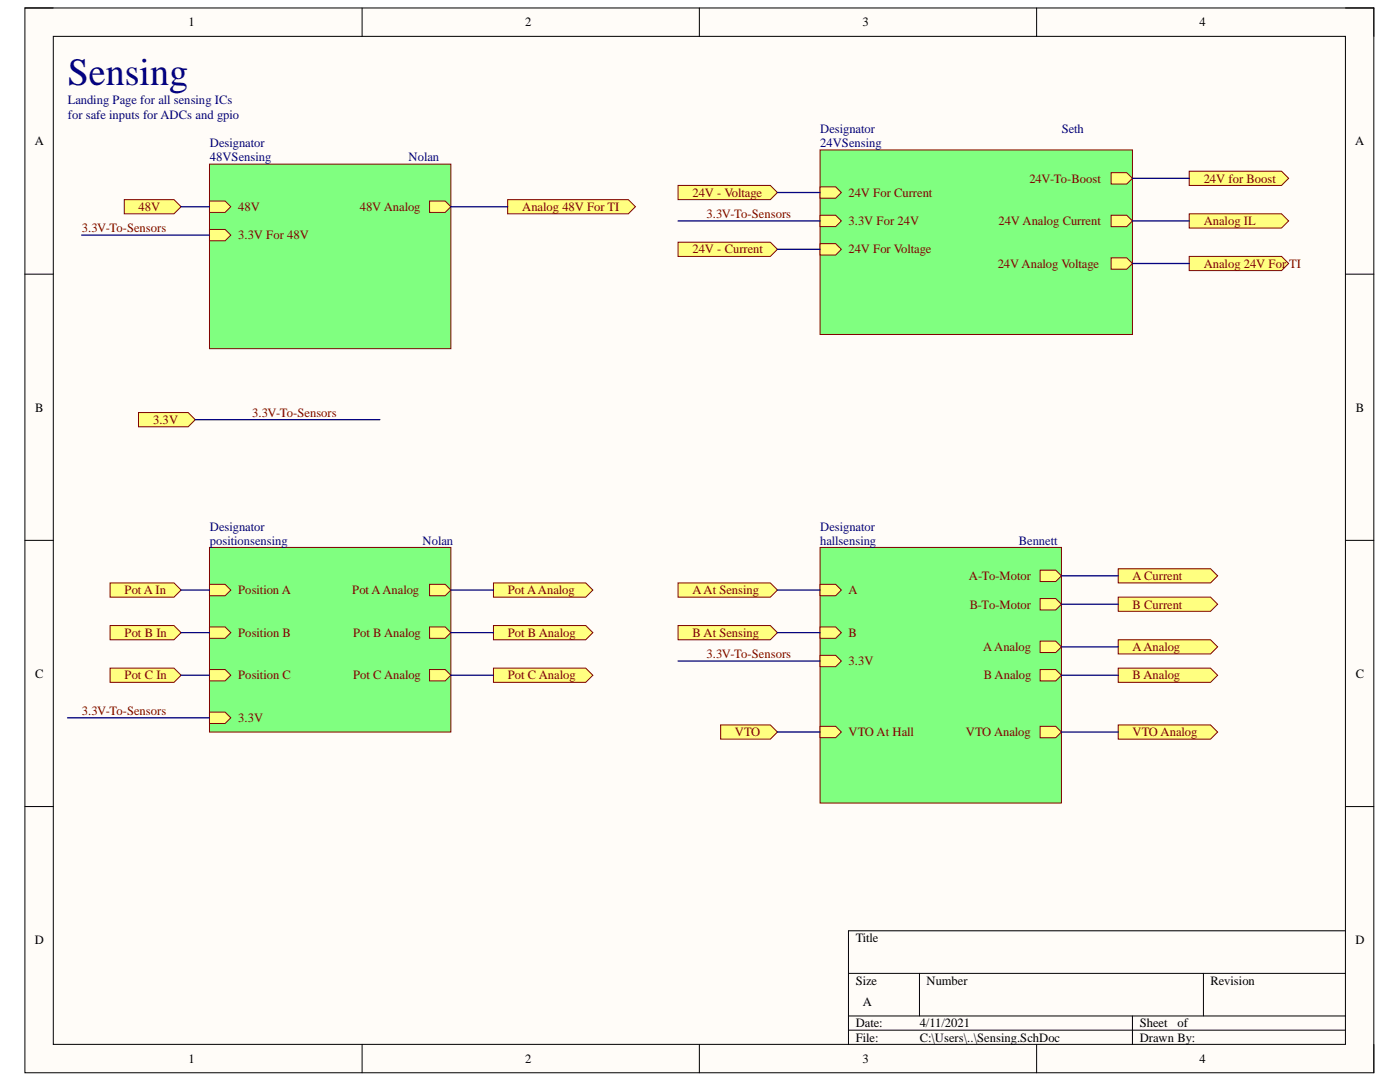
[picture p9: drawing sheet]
<svg xmlns="http://www.w3.org/2000/svg" width="279mm" height="216mm" viewBox="0 0 279 216" stroke-linecap="round" stroke-linejoin="round" font-family="sans-serif">
<defs><g id="words">
<text font-size="7.7" fill="#000080" x="13.5" y="16.9">Sensing</text>
<g font-size="2.5">
<text x="37.6" y="5.2">1</text>
<text x="104.8" y="5.2">2</text>
<text x="172.1" y="5.2">3</text>
<text x="239.4" y="5.2">4</text>
<text x="6.9" y="29">A</text>
<text x="270.4" y="29">A</text>
<text x="7" y="82.1">B</text>
<text x="270.6" y="82.1">B</text>
<text x="7" y="135.2">C</text>
<text x="270.6" y="135.2">C</text>
<text x="6.9" y="188.3">D</text>
<text x="170.8" y="188">Title</text>
<text x="270.5" y="188.3">D</text>
<text x="170.8" y="196.5">Size</text>
<text x="184.9" y="196.5">Number</text>
<text x="241.6" y="196.5">Revision</text>
<text x="172.2" y="200.7">A</text>
<text x="170.8" y="205">Date:</text>
<text x="170.8" y="207.9">File:</text>
<text x="183.6" y="205">4/11/2021</text>
<text x="183.6" y="207.9">C:\Users\..\Sensing.SchDoc</text>
<text x="227.5" y="205">Sheet</text>
<text x="227.5" y="207.9">Drawn By:</text>
<text x="235" y="205">of</text>
<text x="37.6" y="212.1">1</text>
<text x="104.8" y="212.1">2</text>
<text x="172.1" y="212.1">3</text>
<text x="239.4" y="212.1">4</text>
</g>
<g font-size="2.5" fill="#000080">
<text x="13.5" y="20.8">Landing Page for all sensing ICs</text>
<text x="13.5" y="23.7">for safe inputs for ADCs and gpio</text>
<text x="41.9" y="29.3">Designator</text>
<text x="163.7" y="26.5">Designator</text>
<text x="163.7" y="29.3">24VSensing</text>
<text x="211.9" y="26.5">Seth</text>
<text x="41.9" y="32.1">48VSensing</text>
<text x="81.5" y="32.1">Nolan</text>
<text x="41.9" y="105.9">Designator</text>
<text x="163.7" y="105.9">Designator</text>
<text x="41.9" y="108.7">positionsensing</text>
<text x="84.3" y="108.7">Nolan</text>
<text x="163.7" y="108.7">hallsensing</text>
<text x="203.3" y="108.7">Bennett</text>
</g>
<g font-size="2.5" fill="#800000">
<text x="138.2" y="39.2">24V - Voltage</text>
<text x="169.3" y="39.2">24V For Current</text>
<text x="205.5" y="36.5">24V-To-Boost</text>
<text x="240.2" y="36.5">24V for Boost</text>
<text x="16.3" y="46.3">3.3V-To-Sensors</text>
<text x="27.7" y="42.1">48V</text>
<text x="47.5" y="42.1">48V</text>
<text x="47.5" y="47.8">3.3V For 48V</text>
<text x="71.8" y="42.1">48V Analog</text>
<text x="104.2" y="42.1">Analog 48V For TI</text>
<text x="141" y="43.5">3.3V-To-Sensors</text>
<text x="169.3" y="44.9">3.3V For 24V</text>
<text x="199.3" y="44.9">24V Analog Current</text>
<text x="240.2" y="44.9">Analog IL</text>
<text x="138.2" y="50.6">24V - Current</text>
<text x="169.3" y="50.6">24V For Voltage</text>
<text x="199.1" y="53.4">24V Analog Voltage</text>
<text x="240.2" y="53.4">Analog 24V For TI</text>
<text x="50.3" y="83.1">3.3V-To-Sensors</text>
<text x="30.5" y="84.6">3.3V</text>
<text x="24.9" y="118.6">Pot A In</text>
<text x="47.5" y="118.6">Position A</text>
<text x="70.3" y="118.6">Pot AAnalog</text>
<text x="101.3" y="118.6">Pot AAnalog</text>
<text x="138.2" y="118.6">AAt Sensing</text>
<text x="169.3" y="118.6">A</text>
<text x="193.4" y="115.8">A-To-Motor</text>
<text x="226" y="115.8">A Current</text>
<text x="193.5" y="121.4">B-To-Motor</text>
<text x="226" y="121.4">B Current</text>
<text x="24.9" y="127.1">Pot B In</text>
<text x="47.5" y="127.1">Position B</text>
<text x="70.5" y="127.1">Pot B Analog</text>
<text x="101.3" y="127.1">Pot B Analog</text>
<text x="138.2" y="127.1">B At Sensing</text>
<text x="141" y="131.3">3.3V-To-Sensors</text>
<text x="169.3" y="127.1">B</text>
<text x="196.2" y="129.9">AAnalog</text>
<text x="226" y="129.9">AAnalog</text>
<text x="24.9" y="135.6">Pot C In</text>
<text x="47.5" y="135.6">Position C</text>
<text x="70.5" y="135.6">Pot C Analog</text>
<text x="101.3" y="135.6">Pot C Analog</text>
<text x="169.3" y="132.8">3.3V</text>
<text x="196.3" y="135.6">B Analog</text>
<text x="226" y="135.6">B Analog</text>
<text x="16.3" y="142.7">3.3V-To-Sensors</text>
<text x="47.5" y="144.1">3.3V</text>
<text x="146.7" y="146.9">VTO</text>
<text x="169.3" y="146.9">VTO At Hall</text>
<text x="192.8" y="146.9">VTO Analog</text>
<text x="226" y="146.9">VTO Analog</text>
</g>
</g></defs>
<path d="M5 1.6h269.2v212.5h-269.2z" fill-rule="evenodd" fill="#fffcf8"/>
<path d="M5 1.6h269.2v212.5h-269.2z" fill="none" stroke="#000" stroke-width=".2"/>
<path d="M10.6 7.3h257.9v201.1h-257.9z" fill-rule="evenodd" fill="#fffcf8"/>
<g fill="none" stroke="#000" stroke-width=".2">
<path d="M5 1.6h5.6M10.6 7.3h257.9v201.1h-257.9zM72.3 1.6v5.7M139.6 1.6v5.7M206.9 1.6v5.7M268.5 1.6h5.7v5.7M5 54.7h5.6M268.5 54.7h5.7M5 107.8h5.6M268.5 107.8h5.7M5 160.9h5.6M268.5 160.9h5.7"/>
<path d="M169.3 194.2h99.2M183.5 194.2v8.5M240.2 194.2v8.5M268.5 185.7h-99.2v22.7M72.3 208.4v5.7M139.6 208.4v5.7M169.3 202.7h99.2M169.3 205.6h99.2M206.9 208.4v5.7M226 202.7v5.7M274.2 208.4v5.7"/>
</g>
<path d="M41.8 32.8h48.2v36.8h-48.2z" fill-rule="evenodd" fill="#80ff80"/>
<path d="M41.8 32.8h48.2v36.8h-48.2z" fill="none" stroke="#800000" stroke-width=".2"/>
<path d="M41.8 40.1h3.1l1.2 1.1-1.2 1.2h-3.1z" fill-rule="evenodd" fill="#ffff80"/>
<path d="M41.8 40.1h3.1l1.2 1.1-1.2 1.2h-3.1z" fill="none" stroke="#800000" stroke-width=".2"/>
<path d="M85.7 40.1h3.1l1.2 1.1-1.2 1.2h-3.1z" fill-rule="evenodd" fill="#ffff80"/>
<path d="M85.7 40.1h3.1l1.2 1.1-1.2 1.2h-3.1z" fill="none" stroke="#800000" stroke-width=".2"/>
<path d="M41.8 45.8h3.1l1.2 1.1-1.2 1.2h-3.1z" fill-rule="evenodd" fill="#ffff80"/>
<path d="M41.8 45.8h3.1l1.2 1.1-1.2 1.2h-3.1z" fill="none" stroke="#800000" stroke-width=".2"/>
<path d="M163.7 29.9h62.3v36.8h-62.3z" fill-rule="evenodd" fill="#80ff80"/>
<path d="M163.7 29.9h62.3v36.8h-62.3z" fill="none" stroke="#800000" stroke-width=".2"/>
<path d="M163.7 37.3h3.1l1.1 1.1-1.1 1.2h-3.1z" fill-rule="evenodd" fill="#ffff80"/>
<path d="M163.7 37.3h3.1l1.1 1.1-1.1 1.2h-3.1z" fill="none" stroke="#800000" stroke-width=".2"/>
<path d="M163.7 48.6h3.1l1.1 1.1-1.1 1.2h-3.1z" fill-rule="evenodd" fill="#ffff80"/>
<path d="M163.7 48.6h3.1l1.1 1.1-1.1 1.2h-3.1z" fill="none" stroke="#800000" stroke-width=".2"/>
<path d="M221.8 43h3.1l1.1 1.1-1.1 1.1h-3.1z" fill-rule="evenodd" fill="#ffff80"/>
<path d="M221.8 43h3.1l1.1 1.1-1.1 1.1h-3.1z" fill="none" stroke="#800000" stroke-width=".2"/>
<path d="M221.8 51.4h3.1l1.1 1.2-1.1 1.1h-3.1z" fill-rule="evenodd" fill="#ffff80"/>
<path d="M221.8 51.4h3.1l1.1 1.2-1.1 1.1h-3.1z" fill="none" stroke="#800000" stroke-width=".2"/>
<path d="M221.8 34.5h3.1l1.1 1.1-1.1 1.1h-3.1z" fill-rule="evenodd" fill="#ffff80"/>
<path d="M221.8 34.5h3.1l1.1 1.1-1.1 1.1h-3.1z" fill="none" stroke="#800000" stroke-width=".2"/>
<path d="M163.7 43h3.1l1.1 1.1-1.1 1.1h-3.1z" fill-rule="evenodd" fill="#ffff80"/>
<path d="M163.7 43h3.1l1.1 1.1-1.1 1.1h-3.1z" fill="none" stroke="#800000" stroke-width=".2"/>
<path d="M163.7 109.2h48.1v51h-48.1z" fill-rule="evenodd" fill="#80ff80"/>
<path d="M163.7 109.2h48.1v51h-48.1z" fill="none" stroke="#800000" stroke-width=".2"/>
<path d="M163.7 116.6h3.1l1.1 1.1-1.1 1.2h-3.1z" fill-rule="evenodd" fill="#ffff80"/>
<path d="M163.7 116.6h3.1l1.1 1.1-1.1 1.2h-3.1z" fill="none" stroke="#800000" stroke-width=".2"/>
<path d="M163.7 125.1h3.1l1.1 1.1-1.1 1.2h-3.1z" fill-rule="evenodd" fill="#ffff80"/>
<path d="M163.7 125.1h3.1l1.1 1.1-1.1 1.2h-3.1z" fill="none" stroke="#800000" stroke-width=".2"/>
<path d="M207.6 127.9h3.1l1.1 1.2-1.1 1.1h-3.1z" fill-rule="evenodd" fill="#ffff80"/>
<path d="M207.6 127.9h3.1l1.1 1.2-1.1 1.1h-3.1z" fill="none" stroke="#800000" stroke-width=".2"/>
<path d="M207.6 133.6h3.1l1.1 1.1-1.1 1.2h-3.1z" fill-rule="evenodd" fill="#ffff80"/>
<path d="M207.6 133.6h3.1l1.1 1.1-1.1 1.2h-3.1z" fill="none" stroke="#800000" stroke-width=".2"/>
<path d="M207.6 113.8h3.1l1.1 1.1-1.1 1.1h-3.1z" fill-rule="evenodd" fill="#ffff80"/>
<path d="M207.6 113.8h3.1l1.1 1.1-1.1 1.1h-3.1z" fill="none" stroke="#800000" stroke-width=".2"/>
<path d="M207.6 119.4h3.1l1.1 1.2-1.1 1.1h-3.1z" fill-rule="evenodd" fill="#ffff80"/>
<path d="M207.6 119.4h3.1l1.1 1.2-1.1 1.1h-3.1z" fill="none" stroke="#800000" stroke-width=".2"/>
<path d="M163.7 130.8h3.1l1.1 1.1-1.1 1.1h-3.1z" fill-rule="evenodd" fill="#ffff80"/>
<path d="M163.7 130.8h3.1l1.1 1.1-1.1 1.1h-3.1z" fill="none" stroke="#800000" stroke-width=".2"/>
<path d="M163.7 144.9h3.1l1.1 1.2-1.1 1.1h-3.1z" fill-rule="evenodd" fill="#ffff80"/>
<path d="M163.7 144.9h3.1l1.1 1.2-1.1 1.1h-3.1z" fill="none" stroke="#800000" stroke-width=".2"/>
<path d="M207.6 144.9h3.1l1.1 1.2-1.1 1.1h-3.1z" fill-rule="evenodd" fill="#ffff80"/>
<path d="M207.6 144.9h3.1l1.1 1.2-1.1 1.1h-3.1z" fill="none" stroke="#800000" stroke-width=".2"/>
<path d="M41.8 109.2h48.2v36.9h-48.2z" fill-rule="evenodd" fill="#80ff80"/>
<path d="M41.8 109.2h48.2v36.9h-48.2z" fill="none" stroke="#800000" stroke-width=".2"/>
<path d="M41.8 116.6h3.1l1.2 1.1-1.2 1.2h-3.1z" fill-rule="evenodd" fill="#ffff80"/>
<path d="M41.8 116.6h3.1l1.2 1.1-1.2 1.2h-3.1z" fill="none" stroke="#800000" stroke-width=".2"/>
<path d="M41.8 125.1h3.1l1.2 1.1-1.2 1.2h-3.1z" fill-rule="evenodd" fill="#ffff80"/>
<path d="M41.8 125.1h3.1l1.2 1.1-1.2 1.2h-3.1z" fill="none" stroke="#800000" stroke-width=".2"/>
<path d="M41.8 133.6h3.1l1.2 1.1-1.2 1.2h-3.1z" fill-rule="evenodd" fill="#ffff80"/>
<path d="M41.8 133.6h3.1l1.2 1.1-1.2 1.2h-3.1z" fill="none" stroke="#800000" stroke-width=".2"/>
<path d="M85.7 116.6h3.1l1.2 1.1-1.2 1.2h-3.1z" fill-rule="evenodd" fill="#ffff80"/>
<path d="M85.7 116.6h3.1l1.2 1.1-1.2 1.2h-3.1z" fill="none" stroke="#800000" stroke-width=".2"/>
<path d="M85.7 125.1h3.1l1.2 1.1-1.2 1.2h-3.1z" fill-rule="evenodd" fill="#ffff80"/>
<path d="M85.7 125.1h3.1l1.2 1.1-1.2 1.2h-3.1z" fill="none" stroke="#800000" stroke-width=".2"/>
<path d="M85.7 133.6h3.1l1.2 1.1-1.2 1.2h-3.1z" fill-rule="evenodd" fill="#ffff80"/>
<path d="M85.7 133.6h3.1l1.2 1.1-1.2 1.2h-3.1z" fill="none" stroke="#800000" stroke-width=".2"/>
<path d="M41.8 142.1h3.1l1.2 1.1-1.2 1.2h-3.1z" fill-rule="evenodd" fill="#ffff80"/>
<path d="M41.8 142.1h3.1l1.2 1.1-1.2 1.2h-3.1z" fill="none" stroke="#800000" stroke-width=".2"/>
<path d="M135.3 37h18.4l1.5 1.4-1.5 1.4h-18.4z" fill-rule="evenodd" fill="#ffff80"/>
<path d="M135.3 37h18.4l1.5 1.4-1.5 1.4h-18.4z" fill="none" stroke="#800000" stroke-width=".2"/>
<path d="M135.3 48.3h18.4l1.5 1.4-1.5 1.5h-18.4z" fill-rule="evenodd" fill="#ffff80"/>
<path d="M135.3 48.3h18.4l1.5 1.4-1.5 1.5h-18.4z" fill="none" stroke="#800000" stroke-width=".2"/>
<path d="M237.3 34.2h18.5l1.4 1.4-1.4 1.4h-18.5z" fill-rule="evenodd" fill="#ffff80"/>
<path d="M237.3 34.2h18.5l1.4 1.4-1.4 1.4h-18.5z" fill="none" stroke="#800000" stroke-width=".2"/>
<path d="M237.3 42.7h18.5l1.4 1.4-1.4 1.4h-18.5z" fill-rule="evenodd" fill="#ffff80"/>
<path d="M237.3 42.7h18.5l1.4 1.4-1.4 1.4h-18.5z" fill="none" stroke="#800000" stroke-width=".2"/>
<path d="M237.3 51.2h18.5l1.4 1.4-1.4 1.4h-18.5z" fill-rule="evenodd" fill="#ffff80"/>
<path d="M237.3 51.2h18.5l1.4 1.4-1.4 1.4h-18.5z" fill="none" stroke="#800000" stroke-width=".2"/>
<path d="M24.8 39.8h9.9l1.4 1.4-1.4 1.5h-9.9z" fill-rule="evenodd" fill="#ffff80"/>
<path d="M24.8 39.8h9.9l1.4 1.4-1.4 1.5h-9.9z" fill="none" stroke="#800000" stroke-width=".2"/>
<path d="M101.3 39.8h24.1l1.4 1.4-1.4 1.5h-24.1z" fill-rule="evenodd" fill="#ffff80"/>
<path d="M101.3 39.8h24.1l1.4 1.4-1.4 1.5h-24.1z" fill="none" stroke="#800000" stroke-width=".2"/>
<path d="M223.2 113.5h18.4l1.4 1.4-1.4 1.4h-18.4z" fill-rule="evenodd" fill="#ffff80"/>
<path d="M223.2 113.5h18.4l1.4 1.4-1.4 1.4h-18.4z" fill="none" stroke="#800000" stroke-width=".2"/>
<path d="M223.2 119.1h18.4l1.4 1.5-1.4 1.4h-18.4z" fill-rule="evenodd" fill="#ffff80"/>
<path d="M223.2 119.1h18.4l1.4 1.5-1.4 1.4h-18.4z" fill="none" stroke="#800000" stroke-width=".2"/>
<path d="M223.2 127.7h18.4l1.4 1.4-1.4 1.4h-18.4z" fill-rule="evenodd" fill="#ffff80"/>
<path d="M223.2 127.7h18.4l1.4 1.4-1.4 1.4h-18.4z" fill="none" stroke="#800000" stroke-width=".2"/>
<path d="M223.2 133.3h18.4l1.4 1.4-1.4 1.5h-18.4z" fill-rule="evenodd" fill="#ffff80"/>
<path d="M223.2 133.3h18.4l1.4 1.4-1.4 1.5h-18.4z" fill="none" stroke="#800000" stroke-width=".2"/>
<path d="M135.3 116.3h18.4l1.5 1.4-1.5 1.5h-18.4z" fill-rule="evenodd" fill="#ffff80"/>
<path d="M135.3 116.3h18.4l1.5 1.4-1.5 1.5h-18.4z" fill="none" stroke="#800000" stroke-width=".2"/>
<path d="M135.3 124.8h18.4l1.5 1.4-1.5 1.5h-18.4z" fill-rule="evenodd" fill="#ffff80"/>
<path d="M135.3 124.8h18.4l1.5 1.4-1.5 1.5h-18.4z" fill="none" stroke="#800000" stroke-width=".2"/>
<path d="M143.8 144.6h9.9l1.5 1.5-1.5 1.4h-9.9z" fill-rule="evenodd" fill="#ffff80"/>
<path d="M143.8 144.6h9.9l1.5 1.5-1.5 1.4h-9.9z" fill="none" stroke="#800000" stroke-width=".2"/>
<path d="M223.2 144.7h18.4l1.4 1.4-1.4 1.4h-18.4z" fill-rule="evenodd" fill="#ffff80"/>
<path d="M223.2 144.7h18.4l1.4 1.4-1.4 1.4h-18.4z" fill="none" stroke="#800000" stroke-width=".2"/>
<path d="M22 116.3h12.7l1.4 1.4-1.4 1.5h-12.7z" fill-rule="evenodd" fill="#ffff80"/>
<path d="M22 116.3h12.7l1.4 1.4-1.4 1.5h-12.7z" fill="none" stroke="#800000" stroke-width=".2"/>
<g fill="none" stroke="#000080" stroke-width=".26">
<path d="M155.2 38.4h8.5M226 35.6h11.3M36.1 41.2h5.7M90 41.2h11.3M155.2 49.7h8.5M226 44.1h11.3M226 52.6h11.3M155.2 117.7h8.5M211.8 114.9h11.4M155.2 126.2h8.5M211.8 120.6h11.4M211.8 129.1h11.4"/>
<path d="M211.8 134.7h11.4M155.2 146.1h8.5M211.8 146.1h11.4"/>
</g>
<path d="M22 124.8h12.7l1.4 1.4-1.4 1.5h-12.7z" fill-rule="evenodd" fill="#ffff80"/>
<path d="M22 124.8h12.7l1.4 1.4-1.4 1.5h-12.7z" fill="none" stroke="#800000" stroke-width=".2"/>
<path d="M22 133.3h12.7l1.4 1.4-1.4 1.5h-12.7z" fill-rule="evenodd" fill="#ffff80"/>
<path d="M22 133.3h12.7l1.4 1.4-1.4 1.5h-12.7z" fill="none" stroke="#800000" stroke-width=".2"/>
<path d="M36.1 117.7h5.7M36.1 126.2h5.7M36.1 134.7h5.7" fill="none" stroke="#000080" stroke-width=".26"/>
<path d="M98.5 116.3h18.4l1.4 1.4-1.4 1.5h-18.4z" fill-rule="evenodd" fill="#ffff80"/>
<path d="M98.5 116.3h18.4l1.4 1.4-1.4 1.5h-18.4z" fill="none" stroke="#800000" stroke-width=".2"/>
<path d="M98.5 124.8h18.4l1.4 1.4-1.4 1.5h-18.4z" fill-rule="evenodd" fill="#ffff80"/>
<path d="M98.5 124.8h18.4l1.4 1.4-1.4 1.5h-18.4z" fill="none" stroke="#800000" stroke-width=".2"/>
<path d="M98.5 133.3h18.4l1.4 1.4-1.4 1.5h-18.4z" fill-rule="evenodd" fill="#ffff80"/>
<path d="M98.5 133.3h18.4l1.4 1.4-1.4 1.5h-18.4z" fill="none" stroke="#800000" stroke-width=".2"/>
<path d="M90 117.7h8.5M90 126.2h8.5M90 134.7h8.5" fill="none" stroke="#000080" stroke-width=".26"/>
<path d="M27.6 82.3h10l1.4 1.4-1.4 1.5h-10z" fill-rule="evenodd" fill="#ffff80"/>
<path d="M27.6 82.3h10l1.4 1.4-1.4 1.5h-10z" fill="none" stroke="#800000" stroke-width=".2"/>
<path d="M16.3 46.9h25.5M135.3 44.1h28.4M39 83.7h36.8M135.3 131.9h28.4M13.5 143.2h28.3" fill="none" stroke="#000080" stroke-width=".26"/>
<use href="#words"/>
</svg>
